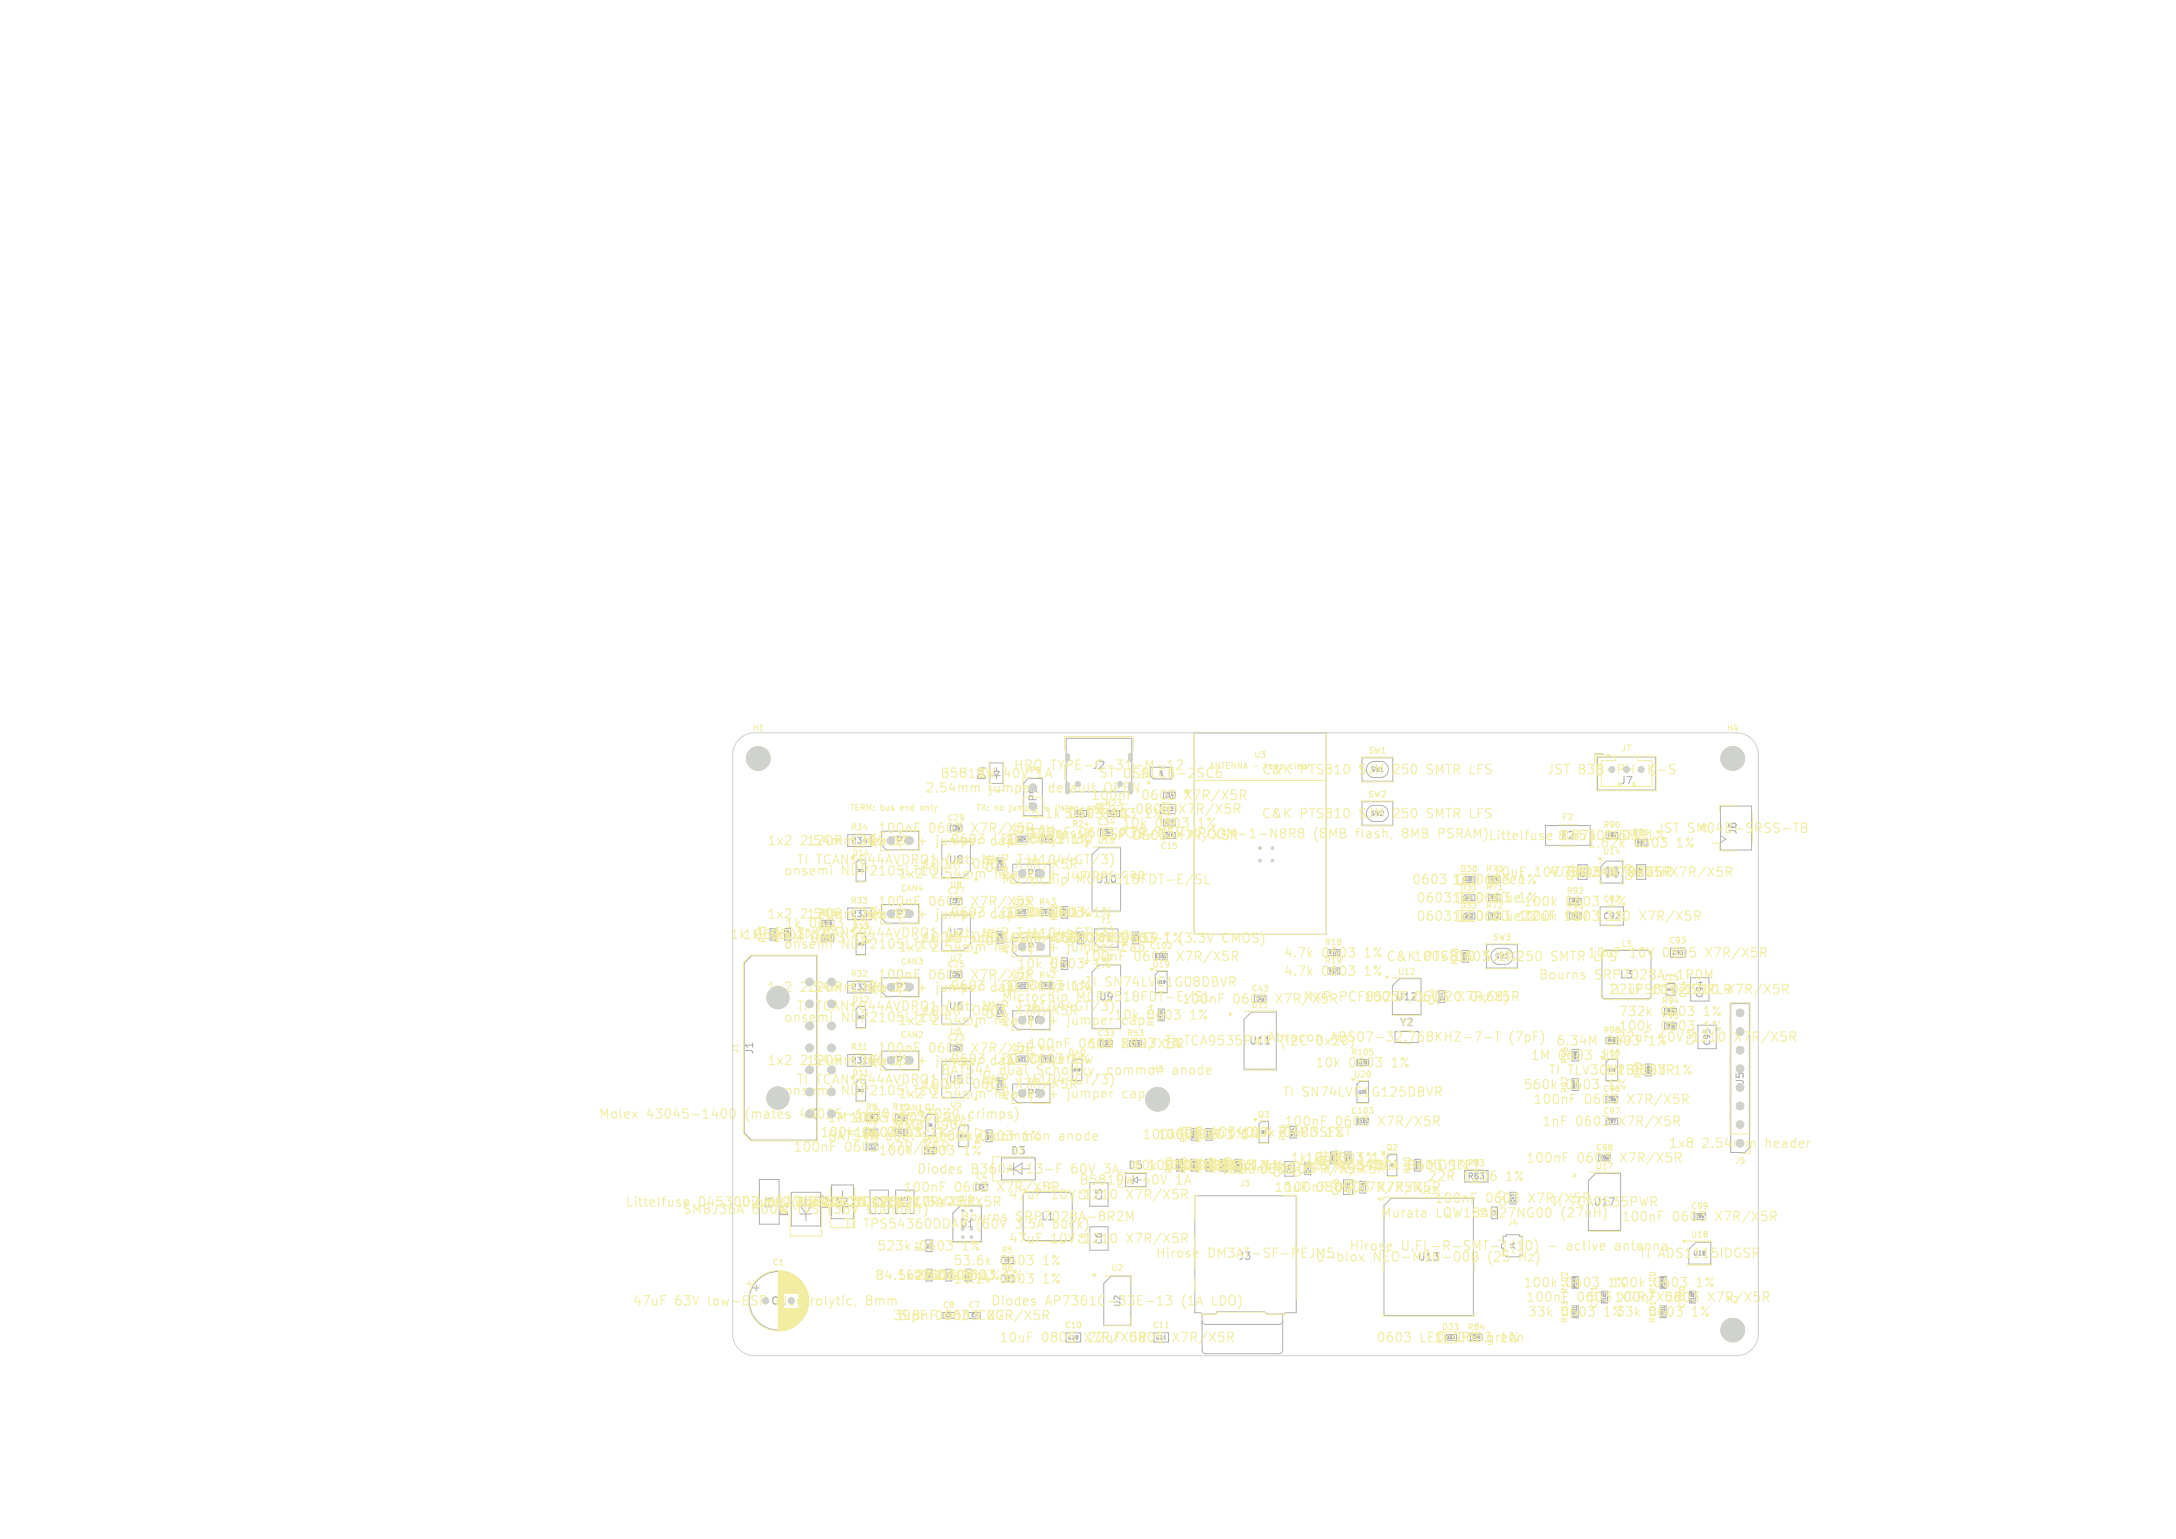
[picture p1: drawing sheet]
<svg xmlns="http://www.w3.org/2000/svg" width="297mm" height="210mm" viewBox="0 0 297 210" stroke-linecap="round" stroke-linejoin="round" font-family="sans-serif">
<defs><g id="words">
<g font-size="1.8" fill="#f2eda1">
<text x="128.3" y="106.4">B5819W</text>
<text x="137" y="106.4">40V</text>
<text x="138.3" y="105.3">HRO TYPE-C-31-M-12</text>
<text x="141.6" y="106.4">1A</text>
<text x="149.9" y="106.4">ST USBLC6-2SC6</text>
<text x="172.1" y="105.9">C&amp;K</text>
<text x="177.4" y="105.9">PTS810</text>
<text x="185.7" y="105.9">SJM</text>
<text x="190.5" y="105.9">250</text>
<text x="195.2" y="105.9">SMTR LFS</text>
<text x="119.7" y="113.9">100nF</text>
<text x="126.2" y="108.4">2.54mm</text>
<text x="126.8" y="113.9">0603</text>
<text x="132.8" y="113.9">X7R/X5R</text>
<text x="135" y="108.4">jumper,</text>
<text x="140.7" y="111.9">5.1k 5.1k</text>
<text x="145.9" y="111.9">0603</text>
<text x="148.8" y="109.4">100nF</text>
<text x="149.2" y="111.3">22uF</text>
<text x="150.4" y="111.9">0603</text>
<text x="151.9" y="111.9">1%</text>
<text x="153.1" y="113.2">10k</text>
<text x="155.1" y="111.3">0805</text>
<text x="155.9" y="109.4">0603</text>
<text x="156.4" y="111.9">1%</text>
<text x="157.7" y="113.2">0603</text>
<text x="161.1" y="111.3">X7R/X5R</text>
<text x="161.9" y="109.4">X7R/X5R</text>
<text x="163.7" y="113.2">1%</text>
<text x="172.1" y="111.9">C&amp;K</text>
<text x="177.4" y="111.9">PTS810</text>
<text x="185.7" y="111.9">SJM</text>
<text x="190.5" y="111.9">250</text>
<text x="195.2" y="111.9">SMTR LFS</text>
<text x="226" y="113.9">JST SM04B-SRSS-TB</text>
<text x="104.6" y="115.6">1x2</text>
<text x="106.9" y="119.7">onsemi</text>
<text x="108.7" y="118.2">TI TCAN1044AVDRQ1</text>
<text x="109.2" y="115.6">2.54mm 1206</text>
<text x="110" y="115.6">120R</text>
<text x="114.8" y="119.7">NUP2105LT1G2.54mm</text>
<text x="118" y="115.6">header</text>
<text x="125.6" y="115.6">+</text>
<text x="125.7" y="118.8">100nF</text>
<text x="128.3" y="115.6">jumper</text>
<text x="129.3" y="118.2">(alt:</text>
<text x="129.6" y="115.4">0603</text>
<text x="132.8" y="118.8">0603</text>
<text x="134.5" y="118.2">NXP</text>
<text x="135.6" y="115.4">LED RX</text>
<text x="136" y="115.6">cap</text>
<text x="137.1" y="115.4">1k</text>
<text x="138.8" y="118.8">X7R/X5R</text>
<text x="139.4" y="118.2">TJA1044GT/3)</text>
<text x="140.2" y="114.5">100nF</text>
<text x="140.5" y="115.4">0603yellow</text>
<text x="140.7" y="114.6">Espressif0603ESP32-C5-WROOM-1-N8R8</text>
<text x="146.5" y="115.4">1%</text>
<text x="150" y="114.9">1uFX7R/X5RX7R/X5R</text>
<text x="154.6" y="114.9">0603</text>
<text x="179.5" y="114.6">(8MB</text>
<text x="185.4" y="114.6">flash,</text>
<text x="191.9" y="114.6">8MB</text>
<text x="197" y="114.6">PSRAM)Littelfuse</text>
<text x="203.6" y="119.9">10uF</text>
<text x="209.4" y="119.9">10VTI 080510VX7R/X5R X7R/X5R</text>
<text x="211.3" y="119.9">4.7uF</text>
<text x="212.6" y="114.9">8.87k</text>
<text x="213.1" y="114.9">045301.5MR</text>
<text x="216.6" y="115.9">1.62k</text>
<text x="219" y="114.9">0603</text>
<text x="222.4" y="119.9">0805</text>
<text x="223" y="115.9">0603</text>
<text x="225" y="114.9">1%</text>
<text x="229" y="115.9">1%</text>
<text x="104.6" y="125.6">1x2</text>
<text x="109.2" y="125.6">2.54mm 1206</text>
<text x="110" y="125.6">120R</text>
<text x="118" y="125.6">header</text>
<text x="119.7" y="123.9">100nF</text>
<text x="122.5" y="120.1">1x2</text>
<text x="125.6" y="125.6">+</text>
<text x="126.8" y="123.9">0603</text>
<text x="128.3" y="125.6">jumper</text>
<text x="129.6" y="125.4">0603</text>
<text x="132.8" y="123.9">X7R/X5R</text>
<text x="135.9" y="120.1">header</text>
<text x="136" y="125.6">cap10k</text>
<text x="136.7" y="120.9">Microchip</text>
<text x="137.1" y="125.4">1k</text>
<text x="140.5" y="125.4">0603yellow</text>
<text x="143.5" y="120.1">+</text>
<text x="146.2" y="120.1">jumper</text>
<text x="146.5" y="125.4">1% 1%</text>
<text x="146.9" y="120.9">MCP2518FDT-E/SL</text>
<text x="153.9" y="120.1">cap</text>
<text x="192.7" y="120.9">0603</text>
<text x="193.3" y="125.9">0603</text>
<text x="193.3" y="123.4">0603</text>
<text x="198.1" y="125.9">1kLED blue1%</text>
<text x="198.1" y="123.4">1kLED blue1%</text>
<text x="198.1" y="120.9">1k</text>
<text x="198.7" y="120.9">LED0603</text>
<text x="201.5" y="125.9">0603</text>
<text x="201.5" y="123.4">0603</text>
<text x="203.3" y="120.9">green1%</text>
<text x="207.6" y="125.9">22uF</text>
<text x="207.9" y="125.9">100k</text>
<text x="207.9" y="123.9">100k</text>
<text x="213.4" y="125.9">10V</text>
<text x="213.7" y="125.9">0603</text>
<text x="213.7" y="123.9">0603</text>
<text x="218.1" y="125.9">1210</text>
<text x="219.7" y="125.9">1%</text>
<text x="219.7" y="123.9">1%</text>
<text x="224.1" y="125.9">X7R/X5R</text>
<text x="99.6" y="128.4">1k1M</text>
<text x="103" y="128.4">0603</text>
<text x="105.2" y="128.4">0603TI TCAN1044AVDRQ1</text>
<text x="106.9" y="128.9">1M</text>
<text x="106.9" y="129.7">onsemi</text>
<text x="107.1" y="126.9">1k</text>
<text x="109" y="128.4">1%1%</text>
<text x="110.5" y="126.9">0603</text>
<text x="110.7" y="128.9">0603</text>
<text x="114.8" y="129.7">NUP2105LT1G2.54mm</text>
<text x="116.5" y="126.9">1%</text>
<text x="116.7" y="128.9">1%</text>
<text x="122.5" y="130.1">1x2</text>
<text x="125.7" y="128.8">100nF</text>
<text x="129.1" y="128.9">Abracon</text>
<text x="129.3" y="128.2">(alt:</text>
<text x="134.5" y="128.2">NXP</text>
<text x="135.9" y="130.1">header</text>
<text x="138.8" y="128.8">X7R/X5R</text>
<text x="139.4" y="128.2">TJA1044GT/3)</text>
<text x="143.5" y="130.1">+</text>
<text x="143.8" y="128.9">0603</text>
<text x="146.2" y="130.1">jumper</text>
<text x="147.7" y="131.4">100nF</text>
<text x="148.5" y="128.9">10k</text>
<text x="149.8" y="128.9">X7R/X5R</text>
<text x="153.1" y="128.9">0603</text>
<text x="153.9" y="130.1">cap</text>
<text x="154.8" y="131.4">0603</text>
<text x="159.1" y="128.9">1%(3.3V</text>
<text x="160.8" y="131.4">X7R/X5R</text>
<text x="167.2" y="128.9">CMOS)</text>
<text x="175.2" y="130.9">4.7k</text>
<text x="180.4" y="130.9">0603</text>
<text x="186.4" y="130.9">1%</text>
<text x="189.1" y="131.4">C&amp;K100k</text>
<text x="194.4" y="131.4">PTS810</text>
<text x="198.7" y="131.4">0603SJM</text>
<text x="204.7" y="131.4">1%</text>
<text x="207.5" y="131.4">250</text>
<text x="212.2" y="131.4">SMTR LFS</text>
<text x="216.6" y="130.9">10uF</text>
<text x="222.4" y="130.9">10V</text>
<text x="227.1" y="130.9">0805</text>
<text x="233.1" y="130.9">X7R/X5R</text>
<text x="104.6" y="135.6">1x2</text>
<text x="109.2" y="135.6">2.54mm 1206</text>
<text x="110" y="135.6">120R</text>
<text x="118" y="135.6">header</text>
<text x="119.7" y="133.9">100nF</text>
<text x="125.6" y="135.6">+</text>
<text x="126.8" y="133.9">0603</text>
<text x="128.3" y="135.6">jumper</text>
<text x="129.6" y="135.4">0603</text>
<text x="132.8" y="133.9">X7R/X5R</text>
<text x="135.6" y="135.4">LED RX</text>
<text x="136" y="135.6">cap</text>
<text x="136.7" y="136.9">Microchip</text>
<text x="137.1" y="135.4">1k</text>
<text x="138.8" y="132.4">10k</text>
<text x="140.5" y="135.4">0603yellow</text>
<text x="143.4" y="132.4">0603</text>
<text x="146.5" y="135.4">1%</text>
<text x="146.9" y="136.9">MCP2518FDT-E/SL</text>
<text x="148.1" y="134.9">TI SN74LVC1G08DBVR</text>
<text x="149.4" y="132.4">1%</text>
<text x="161.2" y="137.2">100nF</text>
<text x="168.3" y="137.2">0603</text>
<text x="174.3" y="137.2">X7R/X5R PCF8523T/10603</text>
<text x="175.2" y="133.4">4.7k</text>
<text x="177.8" y="136.9">NXP</text>
<text x="180.4" y="133.4">0603</text>
<text x="186" y="136.9">100nF</text>
<text x="186.4" y="133.4">1%</text>
<text x="196" y="136.9">(I2CX7R/X5R</text>
<text x="201" y="136.9">0x68)</text>
<text x="210" y="133.9">Bourns</text>
<text x="217.7" y="133.9">SRP7028A-1R0M</text>
<text x="219.5" y="135.9">TI TPS61023DRLR X7R/X5R</text>
<text x="219.6" y="135.9">22uF</text>
<text x="225.4" y="135.9">10V</text>
<text x="230.1" y="135.9">1210</text>
<text x="106.9" y="139.7">onsemi</text>
<text x="114.8" y="139.7">NUP2105LT1G2.54mm</text>
<text x="119.7" y="143.9">100nF</text>
<text x="122.5" y="140.1">1x2</text>
<text x="125.7" y="138.8">100nF</text>
<text x="126.8" y="143.9">0603</text>
<text x="129.3" y="138.2">(alt:</text>
<text x="132.8" y="138.8">0603</text>
<text x="132.8" y="143.9">X7R/X5R</text>
<text x="134.5" y="138.2">NXP</text>
<text x="135.9" y="140.1">header</text>
<text x="138.8" y="138.8">X7R/X5R</text>
<text x="139.4" y="138.2">TJA1044GT/3)</text>
<text x="140.2" y="143.3">100nF</text>
<text x="143.5" y="140.1">+</text>
<text x="146.2" y="140.1">jumper</text>
<text x="147.3" y="143.3">0603</text>
<text x="148.5" y="143.3">10k</text>
<text x="152" y="139.4">10k</text>
<text x="153.1" y="143.3">0603</text>
<text x="153.3" y="143.3">X7R/X5R</text>
<text x="153.9" y="140.1">cap</text>
<text x="156.6" y="139.4">0603</text>
<text x="158.9" y="142.9">TI</text>
<text x="159.1" y="143.3">1%TCA9535PWR</text>
<text x="162.6" y="139.4">1%</text>
<text x="172.9" y="142.4">Abracon</text>
<text x="174.9" y="142.9">(I2C</text>
<text x="180" y="142.9">0x20)</text>
<text x="181.6" y="142.4">ABS07-32.768KHZ-7-T</text>
<text x="206.1" y="142.4">(7pF)</text>
<text x="212.3" y="142.9">6.34M</text>
<text x="219.2" y="142.9">0603</text>
<text x="220.6" y="142.4">22uF</text>
<text x="220.9" y="138.9">732k</text>
<text x="220.9" y="140.9">100k</text>
<text x="225.2" y="142.9">1%</text>
<text x="226.4" y="142.4">10V</text>
<text x="226.7" y="138.9">0603</text>
<text x="226.7" y="140.9">0603</text>
<text x="231.1" y="142.4">1210</text>
<text x="232.7" y="138.9">1%</text>
<text x="232.7" y="140.9">1%</text>
<text x="237.1" y="142.4">X7R/X5R</text>
<text x="104.6" y="145.6">1x2</text>
<text x="108.7" y="148.2">TI TCAN1044AVDRQ1</text>
<text x="109.2" y="145.6">2.54mm 1206</text>
<text x="110" y="145.6">120R</text>
<text x="114.8" y="149.7">NUP2105LT1G2.54mm</text>
<text x="118" y="145.6">header</text>
<text x="125.6" y="145.6">+</text>
<text x="125.7" y="148.8">100nF</text>
<text x="128.3" y="145.6">jumper</text>
<text x="128.4" y="146.9">BAT54A</text>
<text x="129.3" y="148.2">(alt:</text>
<text x="129.6" y="145.4">0603</text>
<text x="132.8" y="148.8">0603</text>
<text x="134.5" y="148.2">NXP</text>
<text x="135.6" y="145.4">LED RX</text>
<text x="136" y="145.6">cap</text>
<text x="136.4" y="146.9">dual</text>
<text x="137.1" y="145.4">1k</text>
<text x="138.8" y="148.8">X7R/X5R</text>
<text x="139.4" y="148.2">TJA1044GT/3)</text>
<text x="140.5" y="145.4">0603yellow</text>
<text x="141.6" y="146.9">Schottky,</text>
<text x="146.5" y="145.4">1%</text>
<text x="151.5" y="146.9">common</text>
<text x="160.5" y="146.9">anode</text>
<text x="175" y="149.9">TI SN74LVC1G125DBVR</text>
<text x="179.5" y="145.9">10k</text>
<text x="184.1" y="145.9">0603</text>
<text x="190.1" y="145.9">1%</text>
<text x="207.9" y="148.9">560k</text>
<text x="208.9" y="144.9">1M</text>
<text x="211.3" y="146.9">TI TLV3012BIDBVR 1%</text>
<text x="212.7" y="144.9">0603</text>
<text x="213.7" y="148.9">0603</text>
<text x="218.9" y="146.9">1M</text>
<text x="219.7" y="148.9">1%</text>
<text x="222.7" y="146.9">0603</text>
<text x="81.7" y="152.9">Molex</text>
<text x="88.2" y="152.9">43045-1400</text>
<text x="101.8" y="152.9">(mates</text>
<text x="111.9" y="155.4">100k 10k</text>
<text x="112.9" y="155.9">BAT54A</text>
<text x="116.7" y="153.4">0603</text>
<text x="117.7" y="155.4">06030603</text>
<text x="120.9" y="155.9">dual</text>
<text x="121.7" y="153.4">0603</text>
<text x="121.9" y="154.4">MMBT3904</text>
<text x="122.5" y="150.1">1x2</text>
<text x="122.7" y="153.4">1%</text>
<text x="123.2" y="152.9">+</text>
<text x="123.7" y="155.4">1% 1%</text>
<text x="125.9" y="152.9">43030</text>
<text x="126.1" y="155.9">Schottky,0603</text>
<text x="127.7" y="153.4">1%</text>
<text x="127.9" y="155.9">100k</text>
<text x="133.1" y="152.9">crimps)</text>
<text x="135.9" y="150.1">header</text>
<text x="136" y="155.9">common</text>
<text x="139.7" y="155.9">1%</text>
<text x="143.5" y="150.1">+</text>
<text x="145" y="155.9">anode</text>
<text x="146.2" y="150.1">jumper</text>
<text x="153.9" y="150.1">cap</text>
<text x="157.9" y="155.7">100k0603AO3401A</text>
<text x="169.4" y="155.4">100k</text>
<text x="174.7" y="155.4">P-MOSFET</text>
<text x="175.2" y="155.4">0603</text>
<text x="175.2" y="153.9">100nF</text>
<text x="181.2" y="155.4">1%</text>
<text x="182.3" y="153.9">0603</text>
<text x="188.3" y="153.9">X7R/X5R</text>
<text x="209.2" y="150.9">100nF</text>
<text x="210.4" y="153.9">1nF</text>
<text x="215" y="153.9">0603</text>
<text x="216.3" y="150.9">0603</text>
<text x="221" y="153.9">X7R/X5R</text>
<text x="222.3" y="150.9">X7R/X5R</text>
<text x="108.2" y="157.4">100nF</text>
<text x="115.3" y="157.4">0603</text>
<text x="119.9" y="157.9">100k</text>
<text x="121.3" y="157.4">X7R/X5R</text>
<text x="125.1" y="160.4">Diodes</text>
<text x="125.7" y="157.9">0603</text>
<text x="131.7" y="157.9">1%</text>
<text x="132.5" y="160.4">B360A-13-F</text>
<text x="146.3" y="160.4">60V</text>
<text x="147.3" y="161.9">B5819W</text>
<text x="151" y="160.4">3A</text>
<text x="156" y="161.9">40V</text>
<text x="156.5" y="159.9">10k06031M1%1%</text>
<text x="160.5" y="159.9">10k06030603</text>
<text x="160.6" y="161.9">1A</text>
<text x="165.5" y="160.4">4.7uF</text>
<text x="167.7" y="160.4">100nF0805</text>
<text x="172.7" y="159.9">1%</text>
<text x="174.8" y="160.4">0603X7R/X5R</text>
<text x="176.1" y="158.9">1k1k0603</text>
<text x="177.9" y="159.9">AOS AO3401A</text>
<text x="180.8" y="160.4">X7R/X5R</text>
<text x="181.5" y="158.9">06031%1%</text>
<text x="186.4" y="159.9">100k</text>
<text x="192.2" y="159.9">0603</text>
<text x="192.2" y="159.9">P-MOSFET</text>
<text x="194.8" y="161.4">22R</text>
<text x="198.2" y="159.9">1%</text>
<text x="199.7" y="161.4">1206</text>
<text x="205.7" y="161.4">1%</text>
<text x="208.2" y="158.9">100nF</text>
<text x="215.3" y="158.9">0603</text>
<text x="221.3" y="158.9">X7R/X5R</text>
<text x="227.7" y="156.9">1x8</text>
<text x="241.1" y="156.9">header</text>
<text x="85.3" y="164.9">Littelfuse</text>
<text x="93.1" y="165.9">SMBJ36A</text>
<text x="95.3" y="164.9">0453002.MR</text>
<text x="101.1" y="164.9">Diodes</text>
<text x="102.7" y="165.9">600W</text>
<text x="106.7" y="164.9">2.2uF</text>
<text x="108.9" y="165.9">TVS</text>
<text x="113.1" y="164.9">100V</text>
<text x="113.3" y="165.9">(36V</text>
<text x="115.1" y="167.9">TI TPS54360DDAR</text>
<text x="116.3" y="164.9">2A</text>
<text x="116.6" y="164.9">100V</text>
<text x="118.9" y="165.9">standoff)</text>
<text x="119.7" y="164.9">125V)</text>
<text x="122.5" y="164.9">1210</text>
<text x="123.2" y="162.9">100nF</text>
<text x="127" y="164.9">3AX7R/X5R</text>
<text x="130.3" y="162.9">0603</text>
<text x="133.4" y="167.9">(60V</text>
<text x="136.3" y="162.9">X7R/X5R</text>
<text x="137.6" y="163.9">47uF</text>
<text x="138.7" y="166.9">SRP7028A-8R2M</text>
<text x="138.9" y="167.9">3.5A</text>
<text x="143.4" y="163.9">10V</text>
<text x="144.2" y="167.9">buck)</text>
<text x="148.1" y="163.9">1210</text>
<text x="154.1" y="163.9">X7R/X5R</text>
<text x="173.8" y="162.9">10uF</text>
<text x="175.2" y="162.9">100nF0805</text>
<text x="182.3" y="162.9">0603X7R/X5R</text>
<text x="188.3" y="162.9">X7R/X5R</text>
<text x="188.4" y="166.4">Murata</text>
<text x="195.7" y="164.4">100nF</text>
<text x="196" y="166.4">LQW18AN27NG00</text>
<text x="202.8" y="164.4">0603</text>
<text x="208.8" y="164.4">X7R/X5R</text>
<text x="211.6" y="164.9">TI TCA9535PWR</text>
<text x="213.2" y="166.4">(27nH)</text>
<text x="221.2" y="166.9">100nF</text>
<text x="228.3" y="166.9">0603</text>
<text x="234.3" y="166.9">X7R/X5R</text>
<text x="119.7" y="170.9">523k</text>
<text x="125.5" y="170.9">0603</text>
<text x="130.1" y="172.9">53.6k</text>
<text x="131.5" y="170.9">1%</text>
<text x="136.5" y="172.9">0603</text>
<text x="137.6" y="169.9">47uF</text>
<text x="142.5" y="172.9">1%</text>
<text x="143.4" y="169.9">10V</text>
<text x="148.1" y="169.9">1210</text>
<text x="154.1" y="169.9">X7R/X5R</text>
<text x="157.7" y="171.9">Hirose</text>
<text x="164.8" y="171.9">DM3AT-SF-PEJM5</text>
<text x="179.5" y="172.4">u-blox</text>
<text x="184.1" y="170.9">Hirose</text>
<text x="187.4" y="172.4">NEO-M9N-00B</text>
<text x="191.3" y="170.9">U.FL-R-SMT-1(10)</text>
<text x="203.2" y="172.4">(25</text>
<text x="207.6" y="172.4">Hz)</text>
<text x="211.4" y="170.9">-</text>
<text x="214.1" y="170.9">active</text>
<text x="220.9" y="170.9">antenna</text>
<text x="223.6" y="171.9">TI ADS1115IDGSR</text>
<text x="86.3" y="178.4">47uF</text>
<text x="92.1" y="178.4">63V</text>
<text x="96.8" y="178.4">low-ESR</text>
<text x="118.7" y="178.4">8mm</text>
<text x="119.4" y="174.9">84.5k 13.0k</text>
<text x="122.4" y="174.9">162k0603</text>
<text x="128.2" y="174.9">06031%1% 1%</text>
<text x="130.1" y="175.4">10.2k</text>
<text x="131.2" y="174.9">0603</text>
<text x="135.2" y="178.4">Diodes</text>
<text x="136.5" y="175.4">0603</text>
<text x="142.5" y="175.4">1%</text>
<text x="142.6" y="178.4">AP7361C-33E-13</text>
<text x="161.4" y="178.4">(1A</text>
<text x="165.7" y="178.4">LDO)</text>
<text x="207.9" y="175.9">100k</text>
<text x="208.2" y="177.9">100nF</text>
<text x="208.5" y="179.9">33k</text>
<text x="213.1" y="179.9">0603</text>
<text x="213.7" y="175.9">0603</text>
<text x="215.3" y="177.9">0603</text>
<text x="219.1" y="179.9">1%</text>
<text x="219.7" y="175.9">1%</text>
<text x="219.9" y="175.9">100k</text>
<text x="220.2" y="177.9">100nF</text>
<text x="220.5" y="179.9">33k</text>
<text x="225.1" y="179.9">0603</text>
<text x="225.7" y="175.9">0603</text>
<text x="227.3" y="177.9">0603</text>
<text x="231.1" y="179.9">1%</text>
<text x="231.7" y="175.9">1%</text>
<text x="233.3" y="177.9">X7R/X5R</text>
<text x="121.8" y="180.4">39pF</text>
<text x="122.5" y="180.4">6.8nF 0603</text>
<text x="129" y="180.4">0603 C0G</text>
<text x="135" y="180.4">X7R/X5R</text>
<text x="136.3" y="183.4">10uF</text>
<text x="142.2" y="183.4">0805</text>
<text x="148.3" y="183.4">22uF</text>
<text x="154.2" y="183.4">0805</text>
<text x="160.2" y="183.4">X7R/X5R</text>
<text x="187.8" y="183.4">0603</text>
<text x="193.8" y="183.4">LED</text>
<text x="195.6" y="183.4">1k GPS</text>
<text x="199" y="183.4">0603 green</text>
<text x="205" y="183.4">1%</text>
</g>
<g font-size="1.8" fill="#d0d2cd">
<text x="211.1" y="105.9">JST B3B-PH-K-S</text>
<text x="143.3" y="108.4">default</text>
<text x="151.1" y="108.4">OPEN</text>
<text x="122.1" y="115.6">1%</text>
<text x="214.7" y="119.9">BQ24074RGTR</text>
<text x="122.1" y="125.6">1%</text>
<text x="122.1" y="135.6">1%</text>
<text x="108.7" y="138.2">TI TCAN1044AVDRQ1</text>
<text x="106.9" y="149.7">onsemi</text>
<text x="122.1" y="145.6">1%</text>
<text x="109.5" y="152.9">43025-1400</text>
<text x="112.9" y="153.4">1M 100k</text>
<text x="232.3" y="156.9">2.54mm</text>
<text x="131" y="166.9">Bourns</text>
<text x="106.3" y="178.4">electrolytic,</text>
</g>
<g font-size="1.4" fill="#f2eda1">
<text x="134.7" y="106.6" transform="rotate(-90 134.7 106.6)">D4</text>
<text x="149" y="105.1">J2</text>
<text x="221" y="107.2">J7</text>
<text x="237.2" y="114" transform="rotate(-90 237.2 114)">J6</text>
<text x="129.4" y="118">U8</text>
<text x="213" y="114.7">F2</text>
<text x="149.4" y="120.7">U10</text>
<text x="129.4" y="128">U7</text>
<text x="149.9" y="136.7">U9</text>
<text x="190.4" y="136.7">U12</text>
<text x="221" y="133.7">L3</text>
<text x="129.4" y="138">U6</text>
<text x="170.4" y="142.7">U11</text>
<text x="191" y="140.2">Y2</text>
<text x="129.4" y="148">U5</text>
<text x="137.9" y="157.7">D3</text>
<text x="153.9" y="159.7">D5</text>
<text x="105.7" y="165" transform="rotate(-90 105.7 165)">F1</text>
<text x="107.7" y="166.1" transform="rotate(-90 107.7 166.1)">D1</text>
<text x="113.2" y="165.1" transform="rotate(-90 113.2 165.1)">D2</text>
<text x="142" y="166.7">L1</text>
<text x="217.4" y="164.7">U17</text>
<text x="169" y="172">J3</text>
<text x="193.4" y="172.2">U13</text>
<text x="105.1" y="178.2">C1</text>
</g>
<g font-size="1.4" fill="#d0d2cd">
<text x="141.7" y="110.3" transform="rotate(-90 141.7 110.3)">JP9</text>
<text x="121.4" y="115.4">JP4</text>
<text x="139.3" y="119.9">JP8</text>
<text x="121.4" y="125.4">JP3</text>
<text x="139.3" y="129.9">JP7</text>
<text x="121.4" y="135.4">JP2</text>
<text x="139.3" y="139.9">JP6</text>
<text x="121.4" y="145.4">JP1</text>
<text x="139.3" y="149.9">JP5</text>
</g>
<g font-size="1.4" fill="#afafaf">
<text x="103" y="144" transform="rotate(-90 103 144)">J1</text>
<text x="238.2" y="148.1" transform="rotate(-90 238.2 148.1)">J5</text>
</g>
<text font-size="1.3" fill="#d0d2cd" x="131" y="167.7">U1</text>
<g font-size="1.1" fill="#f2eda1">
<text x="102.6" y="99.9">H1</text>
<text x="235.6" y="99.9">H4</text>
<text x="139.8" y="105.7">JP9</text>
<text x="156.7" y="106.4" transform="rotate(-90 156.7 106.4)">U4</text>
<text x="165" y="105.1">ANTENNA -</text>
<text x="171.1" y="103.6">U3</text>
<text x="172.8" y="105.1">keep</text>
<text x="176.4" y="105.1">clear</text>
<text x="186.7" y="103">SW1</text>
<text x="221.2" y="102.7">J7</text>
<text x="115.9" y="110.8">TERM: bus</text>
<text x="116" y="113.5">R34</text>
<text x="123.1" y="110.8">end</text>
<text x="126" y="110.8">only</text>
<text x="129.2" y="112.2">C29</text>
<text x="133.2" y="110.8">TX:</text>
<text x="135.7" y="110.8">no</text>
<text x="138" y="110.8">jumper</text>
<text x="138.2" y="113.7">D24</text>
<text x="141.7" y="113.7">R44</text>
<text x="142.9" y="110.8">=</text>
<text x="144.7" y="110.8">listen-onlyJ2</text>
<text x="146.2" y="113">R24</text>
<text x="149.7" y="112.8">C34</text>
<text x="150.7" y="110.2">R23</text>
<text x="158.1" y="112.7">C13</text>
<text x="158.3" y="110.5">C14</text>
<text x="158.3" y="111.5">R17</text>
<text x="186.7" y="109">SW2</text>
<text x="213.2" y="112.1">F2</text>
<text x="218.7" y="113.2">R90</text>
<text x="233.1" y="113.8" transform="rotate(-90 233.1 113.8)">J6</text>
<text x="116" y="115.3">R34</text>
<text x="116.2" y="117">D14</text>
<text x="119.8" y="115.9" transform="rotate(-90 119.8 115.9)">JP4</text>
<text x="135.6" y="119.2" transform="rotate(-90 135.6 119.2)">C28</text>
<text x="149.7" y="115.3">U10</text>
<text x="158.3" y="116">C15</text>
<text x="199.2" y="119.2">D30</text>
<text x="202.7" y="119.2">R70</text>
<text x="218.7" y="116.8">U14</text>
<text x="222.7" y="114.2">R91</text>
<text x="111.7" y="125.2">R15</text>
<text x="116" y="125.3">R33</text>
<text x="116" y="123.5">R33</text>
<text x="119.8" y="125.9" transform="rotate(-90 119.8 125.9)">JP3</text>
<text x="122.9" y="121.8">CAN4</text>
<text x="129.2" y="122.2">C27</text>
<text x="129.6" y="121.3">U8</text>
<text x="137.7" y="120.4" transform="rotate(-90 137.7 120.4)">JP8</text>
<text x="138.2" y="123.7">D23</text>
<text x="141.7" y="123.7">R43</text>
<text x="144.5" y="125.8" transform="rotate(-90 144.5 125.8)">R22</text>
<text x="199.2" y="124.2">D32</text>
<text x="199.2" y="121.7">D31</text>
<text x="202.7" y="124.2">R72</text>
<text x="202.7" y="121.7">R71</text>
<text x="213.7" y="124.2">R93</text>
<text x="213.7" y="122.2">R92</text>
<text x="214.9" y="120.3" transform="rotate(-90 214.9 120.3)">C91</text>
<text x="218.7" y="125.6">C92</text>
<text x="218.7" y="123.3">C92</text>
<text x="222.9" y="120.3" transform="rotate(-90 222.9 120.3)">C90</text>
<text x="104.7" y="128.8" transform="rotate(-90 104.7 128.8)">R13</text>
<text x="106.6" y="128.8" transform="rotate(-90 106.6 128.8)">R14</text>
<text x="111.7" y="127.2">R16</text>
<text x="116.2" y="127">D13</text>
<text x="122.9" y="131.8">CAN3</text>
<text x="129.6" y="131.3">U7</text>
<text x="135.6" y="129.2" transform="rotate(-90 135.6 129.2)">C26</text>
<text x="137.7" y="130.4" transform="rotate(-90 137.7 130.4)">JP7</text>
<text x="146.6" y="129.3" transform="rotate(-90 146.6 129.3)">C40</text>
<text x="150.1" y="131.3">U9</text>
<text x="150.2" y="128.6">Y1</text>
<text x="150.2" y="126.1">Y1</text>
<text x="154.2" y="129.3" transform="rotate(-90 154.2 129.3)">R55</text>
<text x="156.9" y="129.7">C102</text>
<text x="180.7" y="131.7">R19</text>
<text x="180.7" y="129.2">R18</text>
<text x="199.2" y="131.8" transform="rotate(-90 199.2 131.8)">R73</text>
<text x="203.7" y="128.5">SW3</text>
<text x="221.2" y="129.4">L3</text>
<text x="227.7" y="128.9">C93</text>
<text x="116" y="135.3">R32</text>
<text x="116" y="133.5">R32</text>
<text x="116.2" y="137">D12</text>
<text x="119.8" y="135.9" transform="rotate(-90 119.8 135.9)">JP2</text>
<text x="129.2" y="132.2">C25</text>
<text x="138.2" y="133.7">D22</text>
<text x="141.7" y="133.7">R42</text>
<text x="144.5" y="132.8" transform="rotate(-90 144.5 132.8)">R21</text>
<text x="157.2" y="132.2">U19</text>
<text x="170.7" y="137.7">U11</text>
<text x="170.7" y="135.5">C43</text>
<text x="190.7" y="133.2">U12</text>
<text x="196" y="137.3" transform="rotate(-90 196 137.3)">C44</text>
<text x="226.7" y="133.9">U15</text>
<text x="226.7" y="137.2">R94</text>
<text x="230.3" y="136.3" transform="rotate(-90 230.3 136.3)">C94</text>
<text x="232.6" y="136.3" transform="rotate(-90 232.6 136.3)">C94</text>
<text x="101" y="143.8" transform="rotate(-90 101 143.8)">J1</text>
<text x="116" y="143.5">R31</text>
<text x="122.9" y="141.8">CAN2</text>
<text x="129.2" y="142.2">C23</text>
<text x="129.6" y="141.3">U6</text>
<text x="135.6" y="139.2" transform="rotate(-90 135.6 139.2)">C24</text>
<text x="137.7" y="140.4" transform="rotate(-90 137.7 140.4)">JP6</text>
<text x="138.2" y="143.7">D21</text>
<text x="141.7" y="143.7">R41</text>
<text x="149.7" y="141.6">C33</text>
<text x="153.7" y="141.6">R53</text>
<text x="157.7" y="140.1" transform="rotate(-90 157.7 140.1)">R104</text>
<text x="218.7" y="141.2">R98</text>
<text x="226.7" y="139.2">R95</text>
<text x="231.3" y="142.8" transform="rotate(-90 231.3 142.8)">C95</text>
<text x="233.6" y="142.8" transform="rotate(-90 233.6 142.8)">C95</text>
<text x="116" y="145.3">R31</text>
<text x="116.2" y="147">D11</text>
<text x="119.8" y="145.9" transform="rotate(-90 119.8 145.9)">JP1</text>
<text x="135.6" y="149.2" transform="rotate(-90 135.6 149.2)">C22</text>
<text x="145.7" y="144.2">D40</text>
<text x="157.1" y="146.4">H3</text>
<text x="184.4" y="144.2">R105</text>
<text x="184.7" y="147.2">U20</text>
<text x="214.1" y="149.3" transform="rotate(-90 214.1 149.3)">R97</text>
<text x="214.1" y="145.3" transform="rotate(-90 214.1 145.3)">R96</text>
<text x="218.7" y="144.2">U16</text>
<text x="218.7" y="149.2">C96</text>
<text x="224.1" y="147.3" transform="rotate(-90 224.1 147.3)">R99</text>
<text x="117.7" y="155.7">C12</text>
<text x="118.1" y="153.7">R9</text>
<text x="118.1" y="151.7">R8</text>
<text x="121.7" y="151.7">R10</text>
<text x="121.7" y="153.7">R11</text>
<text x="122.9" y="151.8">CAN1 Q1</text>
<text x="129.6" y="151.3">U5</text>
<text x="130.2" y="153.2">D41</text>
<text x="137.7" y="150.4" transform="rotate(-90 137.7 150.4)">JP5</text>
<text x="171.6" y="152.7">Q3</text>
<text x="175.7" y="155.8" transform="rotate(-90 175.7 155.8)">R64</text>
<text x="184.4" y="152.2">C103</text>
<text x="218.7" y="152.2">C97</text>
<text x="125.7" y="156.2">R12</text>
<text x="133.1" y="161.2">C4</text>
<text x="134.1" y="156.3" transform="rotate(-90 134.1 156.3)">R67</text>
<text x="160.1" y="160.3" transform="rotate(-90 160.1 160.3)">R20</text>
<text x="162.1" y="160.3" transform="rotate(-90 162.1 160.3)">R60</text>
<text x="162.1" y="156.1" transform="rotate(-90 162.1 156.1)">R65</text>
<text x="164.1" y="160.3" transform="rotate(-90 164.1 160.3)">R61</text>
<text x="164.1" y="156.1" transform="rotate(-90 164.1 156.1)">R66</text>
<text x="166.2" y="160.3" transform="rotate(-90 166.2 160.3)">R62</text>
<text x="168.1" y="160.3" transform="rotate(-90 168.1 160.3)">R63</text>
<text x="174.9" y="160.8" transform="rotate(-90 174.9 160.8)">C41</text>
<text x="177.6" y="160.8" transform="rotate(-90 177.6 160.8)">C42</text>
<text x="181.1" y="159.3" transform="rotate(-90 181.1 159.3)">R81</text>
<text x="183.1" y="159.3" transform="rotate(-90 183.1 159.3)">R82</text>
<text x="189.1" y="157.2">Q2</text>
<text x="192.6" y="160.3" transform="rotate(-90 192.6 160.3)">R80</text>
<text x="200.2" y="161.1">R83</text>
<text x="200.2" y="159.3">R83</text>
<text x="217.7" y="159.7">U17</text>
<text x="217.7" y="157.2">C98</text>
<text x="236.7" y="159">J5</text>
<text x="106.9" y="163.2" transform="rotate(90 106.9 163.2)">F1</text>
<text x="118.3" y="164.9" transform="rotate(-90 118.3 164.9)">C2</text>
<text x="120.6" y="164.9" transform="rotate(-90 120.6 164.9)">C2</text>
<text x="121.8" y="164.9" transform="rotate(-90 121.8 164.9)">C3</text>
<text x="124.1" y="164.9" transform="rotate(-90 124.1 164.9)">C3</text>
<text x="131.1" y="164.1">U1</text>
<text x="142.2" y="162.4">L1</text>
<text x="148.3" y="163.9" transform="rotate(-90 148.3 163.9)">C5</text>
<text x="150.6" y="163.9" transform="rotate(-90 150.6 163.9)">C5</text>
<text x="169.1" y="162.1">J3</text>
<text x="182.9" y="163.3" transform="rotate(-90 182.9 163.3)">C45</text>
<text x="185.2" y="163.3" transform="rotate(-90 185.2 163.3)">C46</text>
<text x="193.7" y="163.1">U13</text>
<text x="203.1" y="166.3" transform="rotate(-90 203.1 166.3)">L2</text>
<text x="205.7" y="164.8" transform="rotate(-90 205.7 164.8)">C47</text>
<text x="205.7" y="167.4">J4</text>
<text x="230.7" y="165.2">C99</text>
<text x="105.4" y="172.8">C1</text>
<text x="125.9" y="170.9" transform="rotate(-90 125.9 170.9)">R1</text>
<text x="136.6" y="173.7">R6</text>
<text x="136.6" y="171.2">R5</text>
<text x="148.3" y="169.9" transform="rotate(-90 148.3 169.9)">C6</text>
<text x="150.6" y="169.9" transform="rotate(-90 150.6 169.9)">C6</text>
<text x="151.6" y="173.6">U2</text>
<text x="230.7" y="169">U18</text>
<text x="125.9" y="174.9" transform="rotate(-90 125.9 174.9)">R2</text>
<text x="128.6" y="178.7">C8</text>
<text x="128.6" y="174.9" transform="rotate(-90 128.6 174.9)">R3</text>
<text x="131.3" y="174.9" transform="rotate(-90 131.3 174.9)">R4</text>
<text x="132.1" y="178.7">C7</text>
<text x="153.1" y="178.4" transform="rotate(-90 153.1 178.4)">U2</text>
<text x="214.1" y="176.6" transform="rotate(-90 214.1 176.6)">R102</text>
<text x="218.1" y="178.6" transform="rotate(-90 218.1 178.6)">C101</text>
<text x="226.1" y="176.6" transform="rotate(-90 226.1 176.6)">R100</text>
<text x="230.1" y="178.6" transform="rotate(-90 230.1 178.6)">C100</text>
<text x="235.6" y="177.9">H2</text>
<text x="145.2" y="181.4">C10</text>
<text x="157.2" y="181.4">C11</text>
<text x="196.7" y="181.7">D33</text>
<text x="200.2" y="181.7">R84</text>
<text x="214.1" y="180.6" transform="rotate(-90 214.1 180.6)">R103</text>
<text x="226.1" y="180.6" transform="rotate(-90 226.1 180.6)">R101</text>
</g>
<text font-size="1" fill="#d0d2cd" x="218.8" y="119.5">U14</text>
<g font-size=".8" fill="#f2eda1">
<text x="187" y="105.4">SW1</text>
<text x="187" y="111.4">SW2</text>
<text x="204" y="130.9">SW3</text>
<text x="206.9" y="170.6" transform="rotate(-90 206.9 170.6)">J4</text>
<text x="231" y="171.5">U18</text>
</g>
<g font-size=".7" fill="#f2eda1">
<text x="158.6" y="110.8">C13</text>
<text x="216.4" y="119.8" transform="rotate(-90 216.4 119.8)">C91</text>
<text x="224.4" y="119.8" transform="rotate(-90 224.4 119.8)">C90</text>
<text x="228.2" y="130.4">C93</text>
<text x="176.4" y="160.3" transform="rotate(-90 176.4 160.3)">C41</text>
<text x="184.4" y="162.8" transform="rotate(-90 184.4 162.8)">C45</text>
<text x="145.7" y="182.9">C10</text>
<text x="157.7" y="182.9">C11</text>
</g>
<g font-size=".6" fill="#f2eda1">
<text x="158.8" y="106" transform="rotate(-90 158.8 106)">U4</text>
<text x="129.9" y="113.3">C29</text>
<text x="146.9" y="111.3">R24</text>
<text x="150.4" y="113.9">C34</text>
<text x="151.4" y="111.3">R23</text>
<text x="159" y="108.8">C14</text>
<text x="159" y="112.6">R17</text>
<text x="136.8" y="118.5" transform="rotate(-90 136.8 118.5)">C28</text>
<text x="138.9" y="114.8">D24</text>
<text x="142.4" y="114.8">R44</text>
<text x="159" y="114.3">C15</text>
<text x="219.4" y="114.3">R90</text>
<text x="223.4" y="115.3">R91</text>
<text x="129.9" y="123.3">C27</text>
<text x="138.9" y="124.8">D23</text>
<text x="142.4" y="124.8">R43</text>
<text x="145.6" y="125.1" transform="rotate(-90 145.6 125.1)">R22</text>
<text x="199.9" y="125.3">D32</text>
<text x="199.9" y="120.3">D30</text>
<text x="199.9" y="122.8">D31</text>
<text x="203.4" y="125.3">R72</text>
<text x="203.4" y="122.8">R71</text>
<text x="203.4" y="120.3">R70</text>
<text x="214.4" y="125.3">R93</text>
<text x="214.4" y="123.3">R92</text>
<text x="105.8" y="128.1" transform="rotate(-90 105.8 128.1)">R13</text>
<text x="107.8" y="128.1" transform="rotate(-90 107.8 128.1)">R14</text>
<text x="112.4" y="128.3">R16</text>
<text x="112.4" y="126.3">R15</text>
<text x="136.8" y="128.5" transform="rotate(-90 136.8 128.5)">C26</text>
<text x="147.8" y="128.6" transform="rotate(-90 147.8 128.6)">C40</text>
<text x="155.3" y="128.6" transform="rotate(-90 155.3 128.6)">R55</text>
<text x="157.7" y="130.8">C102</text>
<text x="181.4" y="130.3">R18</text>
<text x="200.3" y="131.1" transform="rotate(-90 200.3 131.1)">R73</text>
<text x="129.9" y="133.3">C25</text>
<text x="138.9" y="134.8">D22</text>
<text x="142.4" y="134.8">R42</text>
<text x="145.6" y="132.1" transform="rotate(-90 145.6 132.1)">R21</text>
<text x="157.9" y="134.3">U19</text>
<text x="171.4" y="136.6">C43</text>
<text x="181.4" y="132.8">R19</text>
<text x="197.1" y="136.6" transform="rotate(-90 197.1 136.6)">C44</text>
<text x="129.9" y="143.3">C23</text>
<text x="136.8" y="138.5" transform="rotate(-90 136.8 138.5)">C24</text>
<text x="150.4" y="142.7">C33</text>
<text x="154.4" y="142.7">R53</text>
<text x="158.8" y="139.3" transform="rotate(-90 158.8 139.3)">R104</text>
<text x="219.4" y="142.3">R98</text>
<text x="227.4" y="138.3">R94</text>
<text x="227.4" y="140.3">R95</text>
<text x="136.8" y="148.5" transform="rotate(-90 136.8 148.5)">C22</text>
<text x="138.9" y="144.8">D21</text>
<text x="142.4" y="144.8">R41</text>
<text x="185.2" y="145.3">R105</text>
<text x="215.3" y="148.6" transform="rotate(-90 215.3 148.6)">R97</text>
<text x="215.3" y="144.6" transform="rotate(-90 215.3 144.6)">R96</text>
<text x="225.3" y="146.6" transform="rotate(-90 225.3 146.6)">R99</text>
<text x="118.6" y="154.8">R9</text>
<text x="118.6" y="152.8">R8</text>
<text x="122.4" y="152.8">R10</text>
<text x="122.4" y="154.8">R11</text>
<text x="135.3" y="155.6" transform="rotate(-90 135.3 155.6)">R67</text>
<text x="163.3" y="155.4" transform="rotate(-90 163.3 155.4)">R65</text>
<text x="165.3" y="155.4" transform="rotate(-90 165.3 155.4)">R66</text>
<text x="176.8" y="155.1" transform="rotate(-90 176.8 155.1)">R64</text>
<text x="185.2" y="153.3">C103</text>
<text x="219.4" y="153.3">C97</text>
<text x="219.4" y="150.3">C96</text>
<text x="118.4" y="156.8">C12</text>
<text x="126.4" y="157.3">R12</text>
<text x="161.3" y="159.6" transform="rotate(-90 161.3 159.6)">R20</text>
<text x="163.3" y="159.6" transform="rotate(-90 163.3 159.6)">R60</text>
<text x="165.3" y="159.6" transform="rotate(-90 165.3 159.6)">R61</text>
<text x="167.3" y="159.6" transform="rotate(-90 167.3 159.6)">R62</text>
<text x="169.3" y="159.6" transform="rotate(-90 169.3 159.6)">R63</text>
<text x="178.8" y="160.1" transform="rotate(-90 178.8 160.1)">C42</text>
<text x="182.3" y="158.6" transform="rotate(-90 182.3 158.6)">R81</text>
<text x="184.3" y="158.6" transform="rotate(-90 184.3 158.6)">R82</text>
<text x="193.8" y="159.6" transform="rotate(-90 193.8 159.6)">R80</text>
<text x="218.4" y="158.3">C98</text>
<text x="133.6" y="162.3">C4</text>
<text x="186.3" y="162.6" transform="rotate(-90 186.3 162.6)">C46</text>
<text x="206.8" y="164.1" transform="rotate(-90 206.8 164.1)">C47</text>
<text x="231.4" y="166.3">C99</text>
<text x="127.1" y="170.4" transform="rotate(-90 127.1 170.4)">R1</text>
<text x="137.1" y="172.3">R5</text>
<text x="127.1" y="174.4" transform="rotate(-90 127.1 174.4)">R2</text>
<text x="129.1" y="179.8">C8</text>
<text x="129.8" y="174.4" transform="rotate(-90 129.8 174.4)">R3</text>
<text x="132.5" y="174.4" transform="rotate(-90 132.5 174.4)">R4</text>
<text x="132.6" y="179.8">C7</text>
<text x="137.1" y="174.8">R6</text>
<text x="215.3" y="179.8" transform="rotate(-90 215.3 179.8)">R103</text>
<text x="215.3" y="175.8" transform="rotate(-90 215.3 175.8)">R102</text>
<text x="219.3" y="177.8" transform="rotate(-90 219.3 177.8)">C101</text>
<text x="227.3" y="179.8" transform="rotate(-90 227.3 179.8)">R101</text>
<text x="227.3" y="175.8" transform="rotate(-90 227.3 175.8)">R100</text>
<text x="231.3" y="177.8" transform="rotate(-90 231.3 177.8)">C100</text>
<text x="197.4" y="182.8">D33</text>
<text x="200.9" y="182.8">R84</text>
</g>
<g font-size=".6" fill="#afafaf">
<text x="185.4" y="149.3">U20</text>
<text x="219.4" y="146.3">U16</text>
<text x="204.3" y="165.9" transform="rotate(-90 204.3 165.9)">L2</text>
</g>
<g font-size=".4" fill="#afafaf">
<text x="117" y="119">D14</text>
<text x="117" y="129">D13</text>
<text x="117" y="139">D12</text>
<text x="117" y="149">D11</text>
<text x="146.5" y="146.2">D40</text>
<text x="126.6" y="153.7">Q1</text>
</g>
<g font-size=".4" fill="#f2eda1">
<text x="227.5" y="135.2">U15</text>
<text x="131" y="155.2">D41</text>
<text x="172.1" y="154.7">Q3</text>
<text x="189.6" y="159.2">Q2</text>
</g>
</g></defs>
<g fill="none" stroke="#afafaf" stroke-width=".15">
<path d="M102.7 103v1M102.7 103.4h.6M103.3 103v1M103.7 104h.6M103.7 103.2l.3-.2v1M235.7 103v1M235.7 103.4h.6M236.3 103v1M237 102.9l-.3 .7h.7M237.2 103.3v.7M157.2 149.9h.6M157.8 149.5v1"/>
<path d="M158.2 149.5h.6l-.3 .3 .3 .1v.5l-.2 .1-.4-.1M131 164.6h2.9v4.9h-3.8v-3.9zM235.7 181v1M235.7 181.4h.6M236.3 181v1M236.7 181.1l.4-.1 .2 .2-.6 .8h.6"/>
</g>
<g fill="none" stroke="#afafaf" stroke-width=".14">
<path d="M115.7 113.9h3.2M115.7 115.5h3.2M116.8 117.7v2.6M118.1 117.4v2.9M120.3 115.3v-1.9h5.1v2.6h-4.4M129.7 112.6h1.6v.8h-1.6M132.4 118.8v-3.9h-3.9v4.9h3M135.1 106.9v-2.8h1.8v2.8M135.5 105.9h1.1M135.6 105.3h.8l-.4 .6zM136 104.8v.5M136 105.9v.4"/>
<path d="M138.2 119.8v-1.9h5.1v2.6h-4.4M140.4 106.2h1.9v5.1h-2.6v-4.4M145.5 100.8h9v7.3h-9zM149 116.7l1-1h2.9v8.6h-3.9zM157 104.7h2.9M158.4 109.8h2v1.2h-2M158.8 108.1h1.6v.8h-1.6M163 100h18v27.5h-18zM185.9 103.4h4.2v3.2h-4.2zM185.9 109.4h4.2v3.2h-4.2zM187.6 106.1a1.1 1.1 0 0 1-1.1-1.1 1.1 1.1 0 0 1 1.1-1.1h.8a1.1 1.1 0 0 1 1.1 1.1 1.1 1.1 0 0 1-1.1 1.1M187.6 112.1a1.1 1.1 0 0 1-1.1-1.1 1.1 1.1 0 0 1 1.1-1.1h.8a1.1 1.1 0 0 1 1.1 1.1 1.1 1.1 0 0 1-1.1 1.1"/>
<path d="M210.9 112.7h6.2v2.6h-6.2zM218 103.3h8v4.5h-8zM218.5 118.3l.7-.8h2.3v3h-3zM218.9 102.9h-1.3v1.2M234.8 110h4.3v6h-4.3zM235.5 114.5l-.7 .5M101.6 131.4l1-1h8.9v25.2h-8.9l-1-1zM115.7 123.9h3.2M115.7 125.5h3.2M115.7 133.9h3.2M115.7 135.5h3.2M116.8 127.7v2.6"/>
<path d="M116.8 137.7v2.6M118.1 127.4v2.9M118.1 137.4v2.9M120.3 125.3v-1.9h5.1v2.6h-4.4M120.3 135.3v-1.9h5.1v2.6h-4.4M129.7 122.6h1.6v.8h-1.6M129.7 132.6h1.6v.8h-1.6M132.4 128.8v-3.9h-3.9v4.9h3M132.4 138.8v-3.9h-3.9v4.9h3M138.2 129.8v-1.9h5.1v2.6h-4.4M138.2 139.8v-1.9h5.1v2.6h-4.4M149.4 126.8h3.2v2.5h-2.6l-.6-.7z"/>
<path d="M150 131.7h2.9v8.6h-3.9v-7.6M157.7 130.1h1.6v.8h-1.6M158.1 132.6l-.4 .4M159.3 132.6v2.9M169.8 139.1l1-1h3.4v7.8h-4.4zM171.2 135.9h1.6v.8M190.1 134.5l.9-.9h2.9v4.9h-3.8zM202.9 128.9h4.2v3.2h-4.2zM204.6 131.6a1.1 1.1 0 0 1-1.1-1.1 1.1 1.1 0 0 1 1.1-1.1h.8a1.1 1.1 0 0 1 1.1 1.1 1.1 1.1 0 0 1-1.1 1.1M218.4 123.8h3.2v2.5h-3.2zM218.7 130.2v5.6a.5 .5 0 0 0 .4 .5h5.8M219.2 129.7h5.7"/>
<path d="M225.3 130.2v5.6M230.7 133.4h2.6v3.2h-2.6zM231.7 139.9h2.5v3.2h-2.5zM115.7 143.9h3.2M115.7 145.5h3.2M116.8 147.7v2.6M118.1 147.4v2.9M118.2 156.9h1.6M120.3 145.3v-1.9h5.1v2.6h-4.4M126.3 152.4v2.6M127.6 152.1v2.9M129.7 142.6h1.6v.8h-1.6"/>
<path d="M130.8 153.9v2.6M132.1 153.6v2.9M132.4 148.8v-3.9h-3.9v4.9h3M136.7 158h4.6v3h-4.6zM138.2 149.8v-1.9h5.1v2.6h-4.4M146.3 144.9v2.6M147.6 144.6v2.9M172.2 153.1l-.4 .3v2.6M173.1 153.1v2.9M185.2 152.6h1.6v.8h-1.6M185.6 147.6l-.4 .4M186.8 147.6v2.9"/>
<path d="M189.3 157.9v2.6M190.4 140.8h3.2M190.4 142.3h3.2M190.6 157.6v2.9M199.9 159.7h3.2M218.2 157.6h1.6v.8h-1.6M219.2 152.6h1.6M219.2 153.4h1.6M219.2 149.6h1.6v.8h-1.6M219.6 144.6l-.4 .4v2.5M220.8 144.6v2.9M238.8 156.6v-19.6h-2.6v20.3"/>
<path d="M102.8 175.8h.8M103.2 175.4v.8M103.7 161h2.6v6.1h-2.6zM108 162.7h4v4.6h-4zM110 165.6v1M113.5 161.7h3v4.6h-3zM115 162.5v1M118.7 165.6v-3.2h2.5v3.2M122.2 165.6v-3.2h2.5v3.2M133.2 161.6h1.6v.8h-1.6M139.7 163.2v5.6M140.1 162.7h5.8"/>
<path d="M140.1 169.3h5.8M146.3 163.2v5.6M148.7 161.4v3.2h2.5v-3.2M148.7 167.4v3.2h2.5v-3.2M151.6 174.2h2.7v6.7h-3.7v-5.7zM153.6 160.1h2.8M153.6 161.9h2.8M154.3 161h.4M154.7 160.5v1.1M154.7 161l.5-.4v.8zM155.2 161h.5M164.1 179.3v4.9a.5 .5 0 0 0 .5 .5h10a.5 .5 0 0 0 .5-.5v-4.9"/>
<path d="M164.1 179.3h1.8M166.1 179h6.4l.5 .3h2.3l.2-.2h1.4v-15.9h-13.8v15.9M188.9 164.5l1-1h11.2v16h-12.2zM199.9 161.3h3.2M205.2 169.7v-1h.4v-.2h1.8v.2h.4v2.6M205.6 171.5h1.8M216.8 161.1l1-1h3.4v7.8h-4.4zM230.5 170.5l1-1h2v3h-3M231.2 165.6h1.6v.8h-1.6M145.5 181.9h2v1.2h-2M157.5 181.9h2v1.2h-2M158.8 182.7h.3"/>
<path d="M164.1 180.2a.5 .5 0 0 0 .5 .5h10a.5 .5 0 0 0 .5-.5"/>
<circle cx="106.2" cy="177.5" r="4"/>
</g>
<g fill="#afafaf" stroke="#afafaf" stroke-width=".14">
<circle cx="142" cy="149.2" r=".5"/>
<circle cx="104.5" cy="177.5" r=".4"/>
<circle cx="236.5" cy="181.5" r="1.6"/>
<circle cx="142" cy="129.2" r=".5"/>
<circle cx="103.5" cy="103.5" r="1.6"/>
<circle cx="141" cy="107.5" r=".5"/>
<circle cx="142" cy="119.2" r=".5"/>
<circle cx="237.5" cy="153.5" r=".5"/>
<circle cx="237.5" cy="150.9" r=".5"/>
<circle cx="237.5" cy="148.4" r=".5"/>
<circle cx="237.5" cy="145.8" r=".5"/>
<circle cx="237.5" cy="143.3" r=".5"/>
<circle cx="237.5" cy="140.8" r=".5"/>
<circle cx="237.5" cy="138.2" r=".5"/>
<circle cx="142" cy="139.2" r=".5"/>
<circle cx="236.5" cy="103.5" r="1.6"/>
<circle cx="158" cy="150" r="1.6"/>
<circle cx="172" cy="115.7" r=".15"/>
<circle cx="172" cy="117.4" r=".15"/>
<circle cx="173.7" cy="115.7" r=".15"/>
<circle cx="173.7" cy="117.4" r=".15"/>
<circle cx="131.4" cy="168.8" r=".15"/>
<circle cx="132.6" cy="168.8" r=".15"/>
<circle cx="106.2" cy="149.8" r="1.5"/>
<circle cx="106.2" cy="136.1" r="1.5"/>
<circle cx="110.5" cy="146" r=".51"/>
<circle cx="110.5" cy="143" r=".51"/>
<circle cx="110.5" cy="140" r=".51"/>
<circle cx="110.5" cy="134" r=".51"/>
<circle cx="113.5" cy="149" r=".51"/>
<circle cx="113.5" cy="146" r=".51"/>
<circle cx="113.5" cy="143" r=".51"/>
<circle cx="113.5" cy="140" r=".51"/>
<circle cx="113.5" cy="134" r=".51"/>
</g>
<path d="M145.7 103.1v.6M154.3 103.1v.6" fill="none" stroke="#afafaf" stroke-width=".6"/>
<g fill="none" stroke="#f2eda1" stroke-width=".14">
<path d="M122.9 113.3h2.6v2.8h-2.6zM135 103.9v4M137 103.9v4M139.6 108.8h2.8v2.6h-2.8zM140.8 117.8v2.8M141 106.1h-1.4v1.4M143.4 117.8v2.8M144.2 109.8v.6M145.3 102.4v-1.9h9.4v1.9M145.3 104.3v2M154.7 104.3v2M163 100h18v27.5h-18z"/>
<path d="M163 106.5h18M185.8 103.4v-.1h4.4v.1M185.8 106.6v.1h4.4v-.1M185.8 109.4v-.1h4.4v.1M185.8 112.6v.1h4.4v-.1M212.8 112.5h2.4M217.9 103.2h8.2v4.7h-8.2zM218.4 117.6v.3M218.7 117.4h.2M218.9 102.9h-1.3v1.2M219.4 103.2v-.2h.3v.2M219.4 103.1h.3"/>
<path d="M220.5 103.2v.6h-2v3.5h6.9v-3.5h-1.9v-.6M221.1 117.4h.5v.5M222.9 106.8h.2v.5M223 106.8v.5M225.4 104.5h.7M225.4 105.8h.7M233.7 115.1h1v1h2.5M237.2 109.9h-2.5v1M239.2 111.1v3.8M102.5 130.3h9.1v25.4h-9.1l-1-1v-23.4zM122.9 123.3h2.6v2.8h-2.6zM122.9 133.3h2.6v2.8h-2.6z"/>
<path d="M140.8 127.8v2.8h2.6v-2.8M140.8 137.8v2.8h2.6v-2.8M144.2 130.5v.4M149 126.4v3.2h4M151 124.4h1.9M157.2 137.1v.5M169.8 138h4.4M172.6 137.5h.4M190.1 133.4h3.8M190.1 138.6h3.8M202.8 128.9v-.1h4.4v.1M202.8 132.1v.1h4.4v-.1"/>
<path d="M218.4 120.1v.5h.5M218.5 135v.8a.66 .66 0 0 0 .7 .6h5.7M219.2 129.6h5.7M221.6 120.1v.5h-.5M236.1 136.8h2.8v17.9h-2.8zM117.9 143.2h.4M122.9 143.3h2.6v2.8h-2.6zM132.1 153h.4M140.8 147.8v2.8h2.6v-2.8M141 157.9h-5.5v3.3h5.5M151 140.4h1.9M169.8 146h4.4"/>
<path d="M185.2 150.6h1.6M186.9 151.1h.5l-.3 .3M187.4 151.5v.4M187.4 143.5v.4M216.8 160h4.4M219.2 147.6h.8M219.9 153.5h.2M101.8 175.2h.8M102.2 174.8v.8M103.5 162.8v2.4M106.2 173.4v8.2M106.3 173.4v8.2"/>
<path d="M106.4 173.4v8.2M106.5 162.8v2.4M106.5 173.4v8.2M106.6 173.4v8.2M106.7 173.4v8.2M106.8 173.5v8M106.9 173.5v8M107 173.5v3M107 178.5v3M107.1 173.5v3M107.1 178.5v3M107.2 173.5v3"/>
<path d="M107.2 178.5v3M107.3 173.6v2.9M107.3 178.5v2.9M107.4 173.6v2.9M107.4 178.5v2.9M107.5 173.6v2.9M107.5 178.5v2.9M107.6 173.6v2.9M107.6 178.5v2.9M107.6 173.7v2.8M107.6 178.5v2.8M107.7 173.7v2.8"/>
<path d="M107.7 178.5v2.8M107.8 173.7v2.8M107.8 178.5v2.8M107.8 162.9v5.8h4.3v-5.8M107.9 173.8v2.7M107.9 178.5v2.7M108 173.8v2.7M108 178.5v2.7M108.1 173.8v2.7M108.1 178.5v2.7M108.1 173.9v2.6M108.1 178.5v2.6"/>
<path d="M108.2 173.9v2.6M108.2 178.5v2.6M108.3 174v2.5M108.3 178.5v2.5M108.4 174v2.5M108.4 178.5v2.5M108.5 174.1v2.4M108.5 178.5v2.4M108.6 174.1v2.4M108.6 178.5v2.4M108.6 174.2v2.3M108.6 178.5v2.3"/>
<path d="M108.7 174.2v2.3M108.7 178.5v2.3M108.7 174.3v2.2M108.8 174.3v2.2M108.8 178.5v2.2M108.9 174.3v2.2M108.9 178.5v2.2M108.9 174.4v2.1M108.9 178.5v2.1M109 174.4v2.1M109 178.5v2.1M109 174.5v2"/>
<path d="M109 178.5v2M109 174.5v6M109.1 174.6v5.8M109.2 174.6v5.8M109.2 174.7v5.6M109.3 174.7v5.6M109.3 174.8v5.4M109.4 174.8v5.4M109.4 174.9v5.2M109.5 175v5M109.6 175.1v4.8M109.6 175.2v4.6"/>
<path d="M109.7 175.2v4.6M109.7 175.3v4.4M109.8 175.4v4.2M109.8 175.5v4M109.9 175.6v3.8M109.9 175.7v3.6M110 175.8v3.4M110 175.9v3.2M110.1 175.9v3.2M110.1 176v3M110.1 176.2v2.6M110.2 176.3v2.4"/>
<path d="M110.2 176.4v2.2M113.3 162v5.5h3.3v-5.5M139.5 168v.8M140.1 162.6h5.8M140.2 169.4h5.7M150.6 174.1h3.8v1.3M152.6 160h4M152.6 162h4M154.4 179.7v1.2h-3.8M163 168.4v4.7M163 174.4v1.8M163.5 163.1h-.5v3.6"/>
<path d="M163.9 179.2l.2 .2h1.8l.2-.2M166.1 179h6.4l.5 .4h2.3l.2-.2h.3M177 163.1v14M188.8 171.8v1.6M188.8 179.2v.4h12.4M189.3 160.6h1.3M201.2 163.4h-12.4v.4M201.2 171.8v1.6M201.2 179.2v.4M205.1 168.6v.6M207.8 168.7v2.7M213.2 173.6h.3"/>
<path d="M213.8 177.6h.1M213.9 173.6v.5M216.8 168h4.4M225.3 173.6h.5M225.9 177.6v.5M146.2 183.2h.6M158.2 183.2h.6M159.1 181.2h.4"/>
<circle cx="106.2" cy="177.5" r="4.1"/>
</g>
<g fill="none" stroke="#f2eda1" stroke-width=".15">
<path d="M113.4 118.5v.9M124.9 112.9h.4M124.9 112.3h.6M131.2 112.9v.6M131.3 112.3l-.5 .5M133.1 107.4l.2-.2 .3 .1 .1 .8M134.4 119.1v.7M135.7 104.8l-.3 1.3M140.9 112.4v.3M145 119.7v1.3M145 119.8l.3-.1 .3 .3v.3l-.1 .2h-.5M149 107.2h.5"/>
<path d="M149.2 106.8v1.1M151.6 116.4a1.47 1.47 0 0 1 0 1.9M159.4 104.1l.4-.4v1.3M159.6 107.8h.8l-.5 .5M160.3 108.4v.6M160.6 103.8l.2-.1h.3l.2 .1 .1 .3-.1 .2-.7 .7M162.1 112.2l.1 .4M162.2 111.6l-.5 .5M164 119.4l-.5-.1-.3 .3 .2 .3 .5 .2v.4l-.2 .1-.5-.1M164.5 119.3v1.3h.6M166 105.4v.4l.2 .3 .5-.1v-.6M166.1 105.4l-.1 .1"/>
<path d="M168.8 110.4l.4 .6M169.2 110l-.1 .3-.6 .1M169.3 107.8h.5l.2 .3-.1 .3-.6 .1M169.6 108.5l.4 .6M173.5 113.1l.7 1.2v-1.2M175 113.6l-.2-.2 .2-.3h.2l.3 .2-.3 .3M175 113.6l-.2 .2v.3l.2 .2h.2l.3-.2v-.3l-.3-.2M175 113.6h.2M176 113.7h.6l.1-.2v-.3l-.2-.1h-.5v1.2M176.3 113.7l.4 .6M177.5 113.6l-.3 .2 .1 .4 .2 .1h.3l.2-.2v-.3l-.3-.2M177.5 113.6l-.3-.2 .3-.3h.3l.2 .2-.3 .3"/>
<path d="M177.5 113.6h.2M196.4 113.7h.5M196.6 119.3h.8l-.5 .5M196.9 113.1h-.5v1.2M197.1 119.8l.3 .2v.3l-.3 .3M211.2 114.2l.6-.2-.1-.2-.3-.1-.2 .2v.6h.5M221.3 115.1l.4 .5M223.8 113.3v1.3M224.1 114l.5 .6M226.3 105.1h1M228.6 104.4l-.5-.1-.2 .1v.4l.6 .2 .1 .3-.3 .3-.4-.1M235.9 119l.5 .6"/>
<path d="M236.3 118.4v.5M244.8 112.3h.7M245.1 112.3v1.3M245.9 112.9h.4M245.9 112.3h.4l.2 .1 .1 .3-.3 .2a.34 .34 0 0 1 .3 .3 .34 .34 0 0 1-.2 .4h-.5zM113.4 138.5v.9M115 126v.3M124.9 122.9h.4M124.9 122.3h.6M124.9 132.9h.4M124.9 132.3h.6M131.2 122.9v.6"/>
<path d="M131.2 132.9v.6M131.3 122.3l-.5 .5M131.3 132.3l-.5 .5M134.4 129.1v.7M134.4 139.1v.7M135.4 124.5l-.1 .2v.3l.1 .2M140.2 122.3h.5l.2 .3-.1 .3-.6 .1M140.5 123l.4 .6M140.5 133l.4 .6M145 135.7v1.3M151.6 126.5l.3 .5M151.9 137.3v.2"/>
<path d="M152.9 130.4h.4M152.9 129.8h.6M153.3 129.7h.1M157.2 127.3h.5l.2 .3-.1 .3-.6 .1M157.5 128l.4 .6M157.6 128.1h.9M159.2 130.4v.6M159.3 129.8l-.5 .5M160.3 137.8h.8l-.5 .5M161 138.4v.6M166.4 136.2h.4M166.4 135.6h.6"/>
<path d="M168.2 134l.4 .6M168.4 133.3l.2 .3-.1 .3-.1 .1M168.5 130.5l.4 .6M168.7 129.8l.2 .3v.3l-.2 .1h-.5M172.7 136.2l.1 .4M172.8 135.6l-.5 .5M184.1 131.8h.8l-.5 .5M184.1 129.3h.8l-.5 .5M184.8 132.4v.6M184.8 129.9v.6M197.2 124.3h.8l-.5 .5M197.2 121.8h.8l-.5 .5"/>
<path d="M206.5 135.3h.5l.2 .3-.1 .3-.6 .1M206.8 136l.4 .6M212 125.1l.4 .5M212 123.1l.4 .5M212.4 124.7l-.5 .5M212.4 122.7l-.5 .5M216 133.2h.3v.2l-.1 .2h-.3M216 132.7l.3 .1M217.4 124.3h.8M217.4 122.3h.8l-.4 .5M218.1 122.9v.6M225 138.1l.4 .5"/>
<path d="M225.4 137.7l-.5 .5M225.4 139.7l-.5 .5M230.4 137.3h.8l-.4 .5M230.4 139.3h.8l-.4 .5M231.1 137.9v.6M231.1 139.9v.6M231.6 125l.5 .6M232 124.4v.5M232.2 132.6v.7M232.8 133.6v-1.3l.4 .9 .4-.9v1.3M240.6 130l.5 .6M241 129.4v.5"/>
<path d="M243.6 135l.5 .6M244 134.4v.5M98.5 151.4l.3-.1a.79 .79 0 0 1 0 1.3l-.2-.1-.1-.2-.1-.5zM99.7 151.4l.3-.1a.79 .79 0 0 1 0 1.3l-.2-.1-.1-.2-.1-.5zM107.8 152.2v.3M113.4 148.5v.9M119.9 151.4l.1 .2M120.4 151.8h.8l-.4 .5M120.6 151.6l.2-.3 .3 .1 .1 .2M121.1 152.4l.1 .1M121.2 152.8l-.1 .2M124.9 142.3h.6"/>
<path d="M124.9 142.9h.4M130.1 156.9v.6M131 153.7h.8M131 159.7l.2 .1-.2 .3M131 159.2l.2 .1M131.2 142.9v.6M131.3 142.3l-.5 .5M131.6 153.2v.9M132.4 152.5l.4 .1M132.8 151.7l-.5 .2v.4M134.4 149.1v.7M142.7 159.6h1"/>
<path d="M144.3 159.4h.4M144.9 158.8h-.6v1.3M145.4 142.3h.4M145.4 141.7h.6M151.9 147.3v.5l-.3 .5M153.3 149l-.1 .2v.3l.1 .2M156.2 155.4h.7M156.2 154.5l.4-.4v1.3M157.5 154.4v.7M170.4 158.3h.8M171.2 158.3l-.4 .5M171.2 158.3l-1 1.3"/>
<path d="M171.3 158.5l.1-.2v1.3M172.3 158.4l-.1 .1M173.2 158.3l-1 1.3M173.5 154.6l.4 .5M173.9 154.2l-.5 .5M180.4 152.3h.6M180.4 152.9h.4M186.7 152.9v.6M186.8 152.3l-.5 .5M187.8 144.3h.8l-.5 .5M188.5 144.9v.6M195.7 152.3h.5l.2 .3-.1 .3-.6 .1"/>
<path d="M196 148.3h.5l.2 .3-.1 .3-.6 .1M196 153l.4 .6M196.3 149l.4 .6M199.9 141.6h.9M201.3 140.8h.9l-.6 1.3M202.6 141.6h1M204 140.8h.8M204.4 140.8v1.3M212 148.1l.4 .5M212.4 147.7l-.5 .5M213.4 157.9h.4M213.4 157.3h.6"/>
<path d="M214.4 149.9h.4M217.1 143.9v.6M217.2 143.3l-.4 .5M217.4 142.2l.4-.9v1.3M218.1 147.9v.6M218.2 147.3l-.4 .5M219.5 152.3l-.4 .5M219.7 157.9v.6M219.8 157.3l-.5 .5M220.7 149.9v.6M220.8 149.3l-.5 .5M225 140.1l.4 .5"/>
<path d="M228.5 152.3h.5l.2 .3-.1 .3-.6 .1M228.8 153l.4 .6M229 158l.4 .6M229.4 157.4v.3l-.1 .2-.6 .1M229.7 149.3h.5l.2 .3-.1 .3-.6 .1M230 150l.4 .6M239.2 155.7l.3 .1v.1v.7M244.6 141.5l.5 .6M245 140.9v.5M94 164l-.1-.2-.1-.1-.4 .1v.6M103.9 176.8h.4l.3 .3-.1 .3-.6 .1M104.2 177.5l.4 .6"/>
<path d="M111.3 163.3h.6M115.6 177.8l.2 .3 .4-.1M116.2 177.3l-.4-.1-.2 .3M116.8 178l-.1 .3M123.8 170.1l.4 .5M124.2 169.7l-.5 .5M126.5 165.2l-.3 .8M128.4 161.9h.4M128.4 161.3h.6M129.2 169.3h.8l-.4 .5M129.9 169.9v.6M129.9 164.4h4.2"/>
<path d="M129.9 169.6h4.2M134.7 161.9v.6M134.8 161.3l-.5 .5M134.8 172.1l.4 .5M135.2 171.7l-.5 .5M136 164l.5 .6M136.4 163.4v.5M137 165.7l.3 .1M140.2 173.8h.8l-.4 .5M140.2 171.3h.8l-.4 .5M140.9 174.4v.6M140.9 171.9v.6"/>
<path d="M141.2 177.7l.1 .1-.1 .3M141.2 177.2l.1 .1M142.7 179.5l.4 .6M143.1 178.9v.3l-.1 .2-.6 .1M143.7 161.3h.5l.2 .1v.3l-.2 .3M152.5 166.6h.8M153.2 165.4v.5M153.8 166.6v-1.3l.4 .9 .4-.9v1.3M154.7 160.3l-.3 1.3M156.5 177.6h.9M158 178.1h.7M158 177.2l.3-.4v1.3"/>
<path d="M159.1 176.8h.8l-.4 .5 .3 .1v.6l-.1 .1h-.4l-.2-.1M161.6 169l.5 .6M161.6 163l.5 .6M162 168.4v.5M162 162.4v.5M163.1 170.7l.4 .1v.2l-.6 .2M163.5 171.5l-.4 .1M180.3 171.2l.4-.9v1.3M181.9 170.3h-.6l-.1 .6M185.1 171.5v.3l-.3 .3M185.5 171.2l.7 .9M186.2 171.2l-.7 .9"/>
<path d="M189.5 169.7l.4 .1v.2l-.6 .2M194.4 165.2l.2 .2v.7M194.6 166l-.4 .1M194.6 165.5l-.4 .1M196 162l.4 .6M200.4 171.8l-.3 .3-.3-.1M200.9 163.4h.4M200.9 162.8h.6M201 170.8v1.3h.5l.2-.3M204.1 160.4v.6M206.5 162.8h.8l-.5 .5M206.5 170.8l.2 .3"/>
<path d="M206.7 169.1l-.2 .4M207.1 170.6h.7M207.1 169.7l.4-.4v1.3M207.2 163.4v.6M208.4 170.5l-.1-.7 .1-.4 .2-.1 .3 .1 .1 .2 .1 .5-.2 .4M209.5 169.1l.3 .6v.8M211.7 165.3v.5l-.2 .2M212 175.1l.4 .5M212.4 174.7l-.5 .5M216.2 162.8h.5l.2 .3M217.4 174.3h.8l-.4 .5M217.5 178.9v.6"/>
<path d="M218.1 174.9v.6M219 176.3h.8l-.5 .5M219.2 165.5l-.1 .7M219.7 176.9v.6M224 175.1l.4 .5M224.4 174.7l-.5 .5M225.9 176.2l-1.1 1.7M226.2 176.3l.8 1.3M226.4 165.9h.4M226.4 165.3h.6M227 176.3l-.8 1.3M229.4 174.3h.8l-.4 .5"/>
<path d="M229.5 178.9v.6M230.1 174.9v.6M230.4 169.6v-.2h3.2v.2M230.4 172.4v.2h3.2v-.2M231 176.3h.8l-.5 .5M231.7 176.9v.6M232.7 165.9v.6M232.8 165.3l-.5 .5M240.7 176.3h.5l.2 .3-.1 .3-.6 .1M241 177l.4 .6M241.7 165.3h.5l.2 .3-.1 .3-.6 .1M242 166l.4 .6"/>
<path d="M153.1 181.8l.8 1.3M153.9 181.8l-.8 1.3M167.6 181.8h.5l.2 .3-.1 .3-.6 .1M167.9 182.5l.4 .6M191.7 181.8h.8l-.4 .5M192.3 182.3l.2 .2v.3l-.2 .3"/>
</g>
<g fill="#f2eda1" stroke="#f2eda1" stroke-width=".14">
<path d="M156.7 106.6l.3 .2-.3 .2z"/>
<path d="M171.1 152.7h.5l-.3 .3z"/>
<path d="M214.8 160.2l.3 .2-.3 .3z"/>
<path d="M218.1 117.1h.5l-.2 .3z"/>
<path d="M149.1 173.9h.5l-.2 .3z"/>
<path d="M189.1 133.2h.4l-.2 .3z"/>
<path d="M188.1 163.5h.4l-.2 .3z"/>
<path d="M167.8 138.2l.3 .2-.3 .3z"/>
<path d="M229.7 169.3h.4l-.2 .3z"/>
<circle cx="142" cy="149.2" r=".5"/>
<circle cx="104.5" cy="177.5" r=".4"/>
<circle cx="236.5" cy="181.5" r="1.6"/>
<circle cx="142" cy="129.2" r=".5"/>
<circle cx="103.5" cy="103.5" r="1.6"/>
<circle cx="141" cy="107.5" r=".5"/>
<circle cx="142" cy="119.2" r=".5"/>
<circle cx="237.5" cy="153.5" r=".5"/>
<circle cx="237.5" cy="150.9" r=".5"/>
<circle cx="237.5" cy="148.4" r=".5"/>
<circle cx="237.5" cy="145.8" r=".5"/>
<circle cx="237.5" cy="143.3" r=".5"/>
<circle cx="237.5" cy="140.8" r=".5"/>
<circle cx="237.5" cy="138.2" r=".5"/>
<circle cx="142" cy="139.2" r=".5"/>
<circle cx="236.5" cy="103.5" r="1.6"/>
<circle cx="158" cy="150" r="1.6"/>
<circle cx="172" cy="115.7" r=".15"/>
<circle cx="172" cy="117.4" r=".15"/>
<circle cx="173.7" cy="115.7" r=".15"/>
<circle cx="173.7" cy="117.4" r=".15"/>
<circle cx="131.4" cy="168.8" r=".15"/>
<circle cx="132.6" cy="168.8" r=".15"/>
<circle cx="106.2" cy="149.8" r="1.5"/>
<circle cx="106.2" cy="136.1" r="1.5"/>
<circle cx="110.5" cy="146" r=".51"/>
<circle cx="110.5" cy="143" r=".51"/>
<circle cx="110.5" cy="140" r=".51"/>
<circle cx="110.5" cy="134" r=".51"/>
<circle cx="113.5" cy="149" r=".51"/>
<circle cx="113.5" cy="146" r=".51"/>
<circle cx="113.5" cy="143" r=".51"/>
<circle cx="113.5" cy="140" r=".51"/>
<circle cx="113.5" cy="134" r=".51"/>
</g>
<path d="M145.7 103.1v.6M154.3 103.1v.6" fill="none" stroke="#f2eda1" stroke-width=".6"/>
<path d="M100.9 100.9a3 3 0 0 1 2.1-.9h134a3 3 0 0 1 3 3v79a3 3 0 0 1-3 3h-134a3 3 0 0 1-3-3v-79a3 3 0 0 1 .9-2.1z" fill="none" stroke="#d0d2cd" stroke-width=".14"/>
<g fill="#d0d2cd" stroke="#d0d2cd" stroke-width=".14">
<circle cx="142" cy="149.2" r=".5"/>
<circle cx="104.5" cy="177.5" r=".4"/>
<circle cx="236.5" cy="181.5" r="1.6"/>
<circle cx="142" cy="129.2" r=".5"/>
<circle cx="103.5" cy="103.5" r="1.6"/>
<circle cx="141" cy="107.5" r=".5"/>
<circle cx="142" cy="119.2" r=".5"/>
<circle cx="237.5" cy="153.5" r=".5"/>
<circle cx="237.5" cy="150.9" r=".5"/>
<circle cx="237.5" cy="148.4" r=".5"/>
<circle cx="237.5" cy="145.8" r=".5"/>
<circle cx="237.5" cy="143.3" r=".5"/>
<circle cx="237.5" cy="140.8" r=".5"/>
<circle cx="237.5" cy="138.2" r=".5"/>
<circle cx="142" cy="139.2" r=".5"/>
<circle cx="236.5" cy="103.5" r="1.6"/>
<circle cx="158" cy="150" r="1.6"/>
<circle cx="172" cy="115.7" r=".15"/>
<circle cx="172" cy="117.4" r=".15"/>
<circle cx="173.7" cy="115.7" r=".15"/>
<circle cx="173.7" cy="117.4" r=".15"/>
<circle cx="131.4" cy="168.8" r=".15"/>
<circle cx="132.6" cy="168.8" r=".15"/>
<circle cx="106.2" cy="149.8" r="1.5"/>
<circle cx="106.2" cy="136.1" r="1.5"/>
<circle cx="110.5" cy="146" r=".51"/>
<circle cx="110.5" cy="143" r=".51"/>
<circle cx="110.5" cy="140" r=".51"/>
<circle cx="110.5" cy="134" r=".51"/>
<circle cx="113.5" cy="149" r=".51"/>
<circle cx="113.5" cy="146" r=".51"/>
<circle cx="113.5" cy="143" r=".51"/>
<circle cx="113.5" cy="140" r=".51"/>
<circle cx="113.5" cy="134" r=".51"/>
</g>
<path d="M145.7 103.1v.6M154.3 103.1v.6" fill="none" stroke="#d0d2cd" stroke-width=".6"/>
<use href="#words"/>
</svg>
